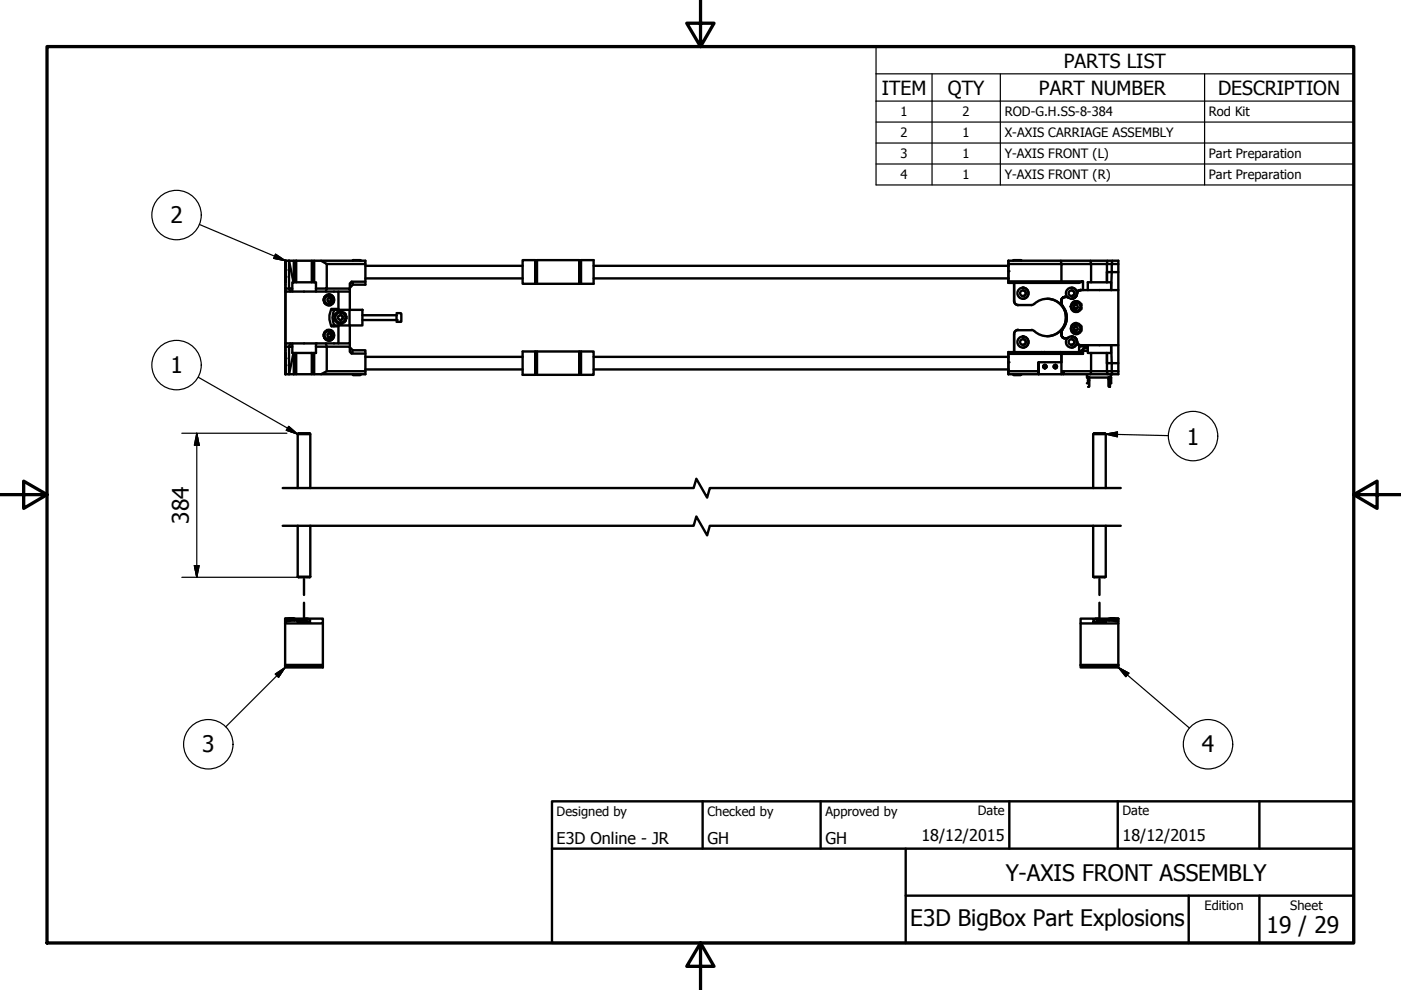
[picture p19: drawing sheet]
<svg xmlns="http://www.w3.org/2000/svg" width="297mm" height="210mm" viewBox="0 0 297 210" stroke-linecap="round" stroke-linejoin="round" font-family="sans-serif">
<defs><g id="words">
<g font-size="4.8">
<text x="36.1" y="47.3">2</text>
<text x="36.1" y="79.2">1</text>
<text x="251.7" y="94.3">1</text>
<text x="40.1" y="111.1" transform="rotate(-90 40.1 111.1)">384</text>
<text x="42.9" y="159.5">3</text>
<text x="254.8" y="159.5">4</text>
<text x="213.2" y="186.8">Y-AXIS FRONT ASSEMBLY</text>
<text x="193" y="196.3">E3D BigBox Part Explosions</text>
<text x="268.5" y="197.8">19 / 29</text>
</g>
<g font-size="4.1">
<text x="225.6" y="14.3">PARTS LIST</text>
<text x="186.9" y="20">ITEM</text>
<text x="201" y="20.1">QTY</text>
<text x="220.3" y="20">PART NUMBER</text>
<text x="258.3" y="20.1">DESCRIPTION</text>
</g>
<g font-size="3.4">
<text x="118" y="178.9">E3D Online - JR</text>
<text x="150" y="178.9">GH</text>
<text x="175" y="178.9">GH</text>
<text x="195.4" y="178.3">18/12/2015</text>
<text x="238" y="178.3">18/12/2015</text>
</g>
<g font-size="2.7">
<text x="190.9" y="24.7">1</text>
<text x="190.9" y="29.1">2</text>
<text x="204.1" y="24.7">2</text>
<text x="204.1" y="29.1">1</text>
<text x="213" y="24.7">ROD-G.H.SS-8-384</text>
<text x="213" y="29.1">X-AXIS CARRIAGE ASSEMBLY</text>
<text x="256.3" y="24.7">Rod Kit</text>
<text x="190.9" y="33.6">3</text>
<text x="204.1" y="33.6">1</text>
<text x="213" y="33.6">Y-AXIS FRONT (L)</text>
<text x="256.3" y="33.6">Part Preparation</text>
<text x="190.9" y="37.9">4</text>
<text x="204.1" y="38">1</text>
<text x="213" y="38">Y-AXIS FRONT (R)</text>
<text x="256.3" y="38">Part Preparation</text>
<text x="118" y="173">Designed by</text>
<text x="150" y="173">Checked by</text>
<text x="175" y="173">Approved by</text>
<text x="207.3" y="172.9">Date</text>
<text x="238" y="172.9">Date</text>
<text x="255.4" y="193">Edition</text>
<text x="273.6" y="193">Sheet</text>
</g>
</g></defs>
<!-- layer: Tweak Trail (ISO) -->
<g fill="none" stroke="#000" stroke-width=".51">
<path d="M60.5 55.3v5.9h.8l.2 .6M61.3 55.3h1v4.6M61.3 55.3v5.9h.7M61.3 55.3h-.8v24M61.3 55.3l.9 4.6M62.3 55.3h3.8M62.8 55.3v4.6M66.1 59.9v-4.6h.5v4.6M66.6 55.3h10.9v.7h-8.2M68.1 55.3l1.2 .7M69.3 56v5.2h-2.3M74.5 59.7l-.3 .4v1.1"/>
<path d="M74.9 55.2h1.5l.1 .1M74.9 55.2l-.2 .1M77.5 56v4.4h-2.7l-.3-.7h3M77.5 59h33.3M77.5 56.4h33.3M110.8 55.2h2.7v5h-2.7zM113.5 55.3h.4M113.9 55.2h8.9v5h-8.9zM122.8 55.3h.4M123.2 55.2h2.7v5h-2.7zM125.9 59h87.9M125.9 56.4h87.9"/>
<path d="M213.8 55.3h23.3v24h-23.3v-4.7h7M213.8 60v-.3h11.2v.3M213.8 55.3v4.4M213.8 55.3v4.7M214.8 55.3l.1-.1h1.5l.2 .1M215 60v3.9M224.9 55.3l.1 .7h-11.2M229.6 59.7v1.8M231.2 55.3l.1 .7h-6.3v3.7h4.6l-.8 .3h-15M231.3 59.9v-3.9h3.4v1.7h1l-.1 3.8v-1.6h-5v1.6M234.7 57.7v2.2M234.8 55.3l-.1 .7h1l.1-.7"/>
<path d="M237.1 56h-1.4v1.7h1.4M60.5 61.8h11.3v3.7h-1.5a4 4 0 0 0 0 3.7h1.5v3.6h-11.3zM60.5 74.8v4.5zM61.5 72.8l-.2 .7h-.8v5.8h.8v-5.8h.7M62 61.8v-1.9h5v1.9M62 72.8v2h5v-2M62.2 74.8l-.9 4.5h1M62.3 74.8v4.5M62.8 74.8v4.5h-.5M62.8 79.3h3.3M66.1 74.8v4.5h.5v-4.5M67 73.5h2.3v5.2"/>
<path d="M68.7 63.4v.3M68.7 70.9v.4M68.8 64.1h.1M68.8 63.1h.1M68.8 71.6h.1M68.8 70.6h.1M68.8 64.1l.2 .3M68.8 63.4h-.2v.3h.2M68.8 70.9h-.2l.1 .4M68.8 71.6l.2 .3M68.8 71.2l-.1 .1M69 62.8l-.2 .3"/>
<path d="M69 62.8l.1 .1M69 70.3l-.2 .3M69 70.3l.1 .1M69.1 61.8l.2-.6h4.9v.6M69.1 72.8l.2 .7h4.9v1.1l.3 .4M69.1 64.3l-.1 .1M69.1 71.8l-.1 .1M69.3 64.6v-.2v.2M69.3 62.6h.1M69.3 72v-.1v.1M69.3 70.1h.1M69.3 64.6h.1"/>
<path d="M69.3 64.6h.4M69.3 72h.1M69.3 72l.4 .1M69.7 62.4a1.18 1.18 0 0 1 1.1 1.2 1.18 1.18 0 0 1-1.1 1.1M69.7 69.9a1.14 1.14 0 0 1 1.1 1.2 1.14 1.14 0 0 1-1.1 1.1M69.7 70.1a.92 .92 0 0 0-.9 1 .92 .92 0 0 0 .9 .9M69.7 70.1a.93 .93 0 0 1 1 1 .93 .93 0 0 1-1 .9M69.7 62.6a.92 .92 0 0 0-.9 1 .92 .92 0 0 0 .9 .9M69.7 62.6a.93 .93 0 0 1 1 1 .93 .93 0 0 1-1 .9M69.7 62.6h-.4M69.7 62.6h.1M69.7 64.5v.1"/>
<path d="M69.7 70.1h.1M69.7 72v.1M69.7 70.1h-.4M69.7 70.6l.5 .2 .1 .5-.4 .2-.4-.1-.1-.5zM69.7 63.1l.5 .2 .1 .4-.4 .3-.4-.1-.1-.5zM69.7 70.6l.4 .2M69.7 63.2l.4 .1M70 64.5h.1M70 62.6h.1M70 72h.1M70 70.1h.1M70 62.6l.3 .2"/>
<path d="M70 70.1l.3 .2M70.2 70.8v.5h.1M70.2 63.3v.4h.1M70.2 65.7h3.9M70.2 69h3.9M70.2 71.3l-.4 .2M70.2 63.7l-.4 .3M70.3 64.4l-.3 .2M70.3 71.9l-.3 .1M70.9 65.7a3.3 3.3 0 0 0 0 3.3M71 66.6l.2 .2M71 66.7l-.1 .4 .2 .1"/>
<path d="M71.1 67.5h-.2l.1 .5M71.2 67.9l-.2 .1M71.3 66.3l.2 .2M71.3 68.3l.4 .2M71.3 66.3l.4-.2 .1 .2M71.5 68.2l-.2 .2M71.7 67l.5-.2 .4 .2v.6l-.4 .3-.5-.3zM71.8 61.8h2.4M71.8 68.4l-.1 .2M72.2 66.2a1.13 1.13 0 0 0-1.2 1.4 1.13 1.13 0 0 0 1.6 .7 1.13 1.13 0 0 0 .4-1.7l-.8-.3M72.2 66l.4 .1M72.2 68.4v.3z"/>
<path d="M72.2 66.3v-.3v.3M72.2 66.8l.4 .2v.6l-.4 .3M72.5 68.4l.1 .2M72.6 68.5l-.4 .1M72.6 66.1l-.1 .2M72.8 68.2l.2 .2M73 66.3l.3 .4M73 66.3l-.2 .2M73.1 67.9l.2 .1M73.2 67.2l.2-.1 .1 .1-.1 .3h-.2M73.3 68l-.3 .3M73.3 66.6l-.2 .2"/>
<path d="M74.1 65.7h2.7v3.3h-2.7zM74.2 69v3.8h-2.4M74.2 61.8v3.9M74.2 72.8v.7M74.2 73.6l.6 .7M74.7 79.3l.2 .2M74.8 74.3h2.7v5h-10.9M74.8 74.3l-.3 .7h3M74.8 60.4l-.6 .7M74.9 79.5h1.5M76.5 79.3l-.1 .2M76.8 66.8h7.3"/>
<path d="M77.5 78.7h-8.2l-1.2 .6M77.5 78.3h33.3M77.5 75.7h33.3M84.1 66.4l1 .1v1.7h-1M84.1 66.8v1.1h-7.3M110.8 74.5h2.7v5h-2.7zM113.5 79.4h.4M113.5 74.6h.4M113.5 60.1h.4M113.9 74.5h8.9v5h-8.9zM122.8 79.4h.4M122.8 74.6h.4"/>
<path d="M122.8 60.1h.4M123.2 74.5h2.7v5h-2.7zM125.9 78.3h87.9M125.9 75.7h87.9M214.8 79.3l.1 .2M214.9 79.5h1.5M215 63.8a.86 .86 0 0 0 .9 .9M215.8 64.7h2.9M215.8 70h2.9M215.9 69.9a.86 .86 0 0 0-.9 .9v3.8M216.6 79.3l-.2 .2M216.9 61.6a.6 .6 0 0 1 .6 .6 .6 .6 0 0 1-.6 .6"/>
<path d="M216.9 71.9a.6 .6 0 0 1 .6 .6 .6 .6 0 0 1-.6 .6M216.9 71.3a1.17 1.17 0 0 1 1.2 1.2 1.17 1.17 0 0 1-1.2 1.2M216.9 61a1.17 1.17 0 0 1 1.2 1.2 1.17 1.17 0 0 1-1.2 1.1M218.7 69.9l.6 .3M219.3 64.4l-.6 .3M219.3 64.4a4 4 0 0 1 5.8 .4M220.2 76.8h4.8v-1.8h-11.2v3.7h6.4v.6v-2.5v1.9M221.5 74.6l-.7 .2v-.2h8l.8 .4h-4.6M221.5 77.4l.3 .3-.3 .3M221.5 77.4a.35 .35 0 0 1 .4 .3 .35 .35 0 0 1-.4 .4M222 63.3a4 4 0 0 1 4 4 4 4 0 0 1-4 4M223.7 77.4l.3 .3-.3 .3"/>
<path d="M223.7 77.4a.35 .35 0 0 1 .4 .3 .35 .35 0 0 1-.4 .4M225 74.6v.4M225 75v4.3l.5-.6M225.1 69.9a4 4 0 0 1-5.8 .3M225.1 71a.93 .93 0 0 0 .7 .7 .93 .93 0 0 0 1-.3 1.17 1.17 0 0 1 1.5 1.1M225.1 63.3l.6-.3a.65 .65 0 0 0-.6 .6zM225.1 64.4v.2a4.1 4.1 0 0 1 0 5.5v.2M225.1 63.6v1.1zM225.1 69.9v1.1v-1.1M225.1 64.7a4.2 4.2 0 0 1 0 5.2M225.1 71v-.7v.7M225.1 64.4v-.8v.8"/>
<path d="M225.1 71.1a.67 .67 0 0 0 .7 .6M225.8 63a.67 .67 0 0 0-.7 .6M226.5 71.6a1.17 1.17 0 0 0 .2 2 1.17 1.17 0 0 0 1.6-1.1M227.2 61.6a.6 .6 0 0 1 .6 .6 .6 .6 0 0 1-.6 .6M227.2 71.9a.6 .6 0 0 1 .6 .6 .6 .6 0 0 1-.6 .6M227.2 61a1.17 1.17 0 0 1 1.1 1.2 1.17 1.17 0 0 1-1.1 1.1 1.18 1.18 0 0 0 1.1-1.2M227.2 69a1.13 1.13 0 0 1 1.7-.2 1.13 1.13 0 0 1 0 1.7 1.13 1.13 0 0 1-1.7-.2l-.2-.6zM227.6 70.4v.1M227.6 69.5l.4-.3 .4 .2 .1 .4-.3 .3-.5-.2zM227.6 69.5l.2 .4h-.1M227.6 64.8l.4-.2 .4 .1 .1 .5-.3 .3-.5-.2zM227.6 64.8l.2 .5h-.1"/>
<path d="M227.8 69.9l.4 .2M227.8 65.3l.4 .1M227.9 65.9l.3 .1M227.9 70.6h.3M228.1 69.3l-.4 .2M228.1 64.6l-.4 .2M228.2 64v.1zM228.2 65.9h.1M228.2 68.7h.1M228.2 70.6h.1M228.2 63.9a1.14 1.14 0 0 0-1.1 1.1 1.14 1.14 0 0 0 1.1 1.1M228.2 68.5a1.18 1.18 0 0 0-1.1 1.2 1.18 1.18 0 0 0 1.1 1.1"/>
<path d="M228.2 64l-.3 .1M228.2 68.7h-.3M228.3 72.5a.66 .66 0 0 0 .7 .7M228.3 62.1a1.16 1.16 0 0 1-.7 1.2 1.16 1.16 0 0 1-1.3-.3h-.6a.65 .65 0 0 0-.6 .6M228.3 72.5a1.06 1.06 0 0 0-1.1-1.2 1.17 1.17 0 0 1 1.1 1.2 1.17 1.17 0 0 1-1.1 1.2M228.3 72.5l.2 .5 .5 .2M228.5 70.6l.4-.1zM228.5 64l.4 .2M228.5 65.9l.4-.1zM228.5 64v.2M228.5 65.9h.1M228.5 68.7v.1"/>
<path d="M228.5 70.5v.1M228.5 68.7l.4 .2M228.8 65.7h.1M228.8 70.3v.1M228.9 64.2h.1M228.9 68.9h.1M229 69.2h.1M229 70.1h.1M229 65.4l.1 .1M229 61.5a.67 .67 0 0 0-.7 .7 1.17 1.17 0 0 0-1.6-1.1 1.17 1.17 0 0 0-.2 2M229 61.5h8.1M229 61.5a.65 .65 0 0 0-.7 .6"/>
<path d="M229 73.2h8.1M229.1 64.5l-.1 .1M229.1 64.5l.1 .3M229.1 69.2l.1 .3M229.2 64.8h.1M229.2 65.2h.1M229.2 69.5h.1M229.2 69.8h.1M229.2 65.2l-.1 .3M229.2 69.8l-.1 .3M229.6 73.2v.2M229.6 74.4v.6"/>
<path d="M230.4 79.5l.1 .5h.2v1.3v-1.3h-.3M230.6 73.2v1.6h5v-1.6l.1 3.8h-1v-2.2v3.9h-3.4l-.1 .6M230.6 73.8h-.7l-.6 .6M230.6 73.4h-1.8v1h1.8M230.8 79.9l.1 .1M231.3 74.8v3.9h-5.8v.6M234.8 79.3l-.1-.6h1l.1 .6M235.2 79.9l-.2 .1M235.6 79.3l-.1 .6-.2 .1v2h-.1a1.31 1.31 0 0 1-.2-1.3v-.7M237.1 77h-1.4v1.7h1.4M63.1 92l.2-.1h2.4l.1 .1zM63.1 92v11.5"/>
<path d="M65.8 92v11.5M230.4 81.3h.3M230.9 80v1.2a.54 .54 0 0 1-.2 .8M230.9 80h4.1M231.8 92v11.5M232 91.9h2.3l.1 .1h-2.6zM234.4 92v11.5M235.3 80h.3v1.3h-.3M63.1 111.5v10.8M65.8 111.5v10.8M231.8 111.5v10.8M234.4 111.5v10.8"/>
<path d="M60.5 131.7l2.7-.2v.4h2.5v-.4l-.5-.3h3.3v1h-8zM60.5 131.2h1.8h-1.8v.5M60.5 132.2v8.8h8h-8v.5h8v-9.3M62.3 131.2h2.5l.2 .2M62.4 131.6v-.4l.5 .4M62.9 131.5l2.1-.1v.5M63.1 122.3l.2 .1h2.4l.1-.1M63.1 122.3h2.7M63.6 131.5v.4M64.8 131.2h.2M65.2 131.2h-.2v.2M229.1 132.2v8.8h8h-8v.5h8v-9.3"/>
<path d="M229.1 131.2h3.3l-.6 .3v.4h2.6v-.4l2.7 .2v.5h-8zM231.8 122.3l.2 .1h2.3l.1-.1M231.8 122.3h2.6M232.4 131.2h.2v.2M232.5 131.9v-.5l1.4 .1v.4M232.6 131.2h.2M233.9 131.5h.7M234.6 131.5l.5-.3v.4M234.6 131.5v.1M235.3 131.2h-2.5l-.3 .2M237.1 131.2h-1.8h1.8v.5"/>
<circle cx="69.7" cy="71.1" r="1.13"/>
<circle cx="69.7" cy="63.6" r="1.13"/>
<circle cx="216.9" cy="62.2" r="1.17"/>
<circle cx="216.9" cy="72.5" r="1.17"/>
<circle cx="216.9" cy="72.5" r=".6"/>
<circle cx="216.9" cy="62.2" r=".6"/>
<circle cx="221.5" cy="77.7" r=".35"/>
<circle cx="221.5" cy="77.7" r=".29"/>
<circle cx="223.7" cy="77.7" r=".35"/>
<circle cx="223.7" cy="77.7" r=".29"/>
<circle cx="227.2" cy="72.5" r=".6"/>
<circle cx="227.2" cy="62.2" r=".6"/>
<circle cx="228.1" cy="65" r=".93"/>
<circle cx="228.1" cy="69.7" r=".93"/>
<circle cx="228.2" cy="65" r="1.15"/>
</g>
<g fill="#000">
<circle cx="60.5" cy="58.7" r=".25"/>
<circle cx="60.5" cy="57.2" r=".25"/>
<circle cx="60.5" cy="55.3" r=".25"/>
<circle cx="213.8" cy="57.5" r=".25"/>
<circle cx="234.7" cy="57.7" r=".25"/>
<circle cx="60.5" cy="77.4" r=".25"/>
<circle cx="60.5" cy="61.8" r=".25"/>
<circle cx="60.5" cy="76" r=".25"/>
<circle cx="60.5" cy="72.8" r=".25"/>
<circle cx="69" cy="62.8" r=".25"/>
<circle cx="69" cy="71.9" r=".25"/>
<circle cx="69" cy="70.3" r=".25"/>
<circle cx="69" cy="64.4" r=".25"/>
<circle cx="69.7" cy="64.6" r=".25"/>
<circle cx="69.7" cy="70.1" r=".25"/>
<circle cx="69.7" cy="62.6" r=".25"/>
<circle cx="69.7" cy="72.1" r=".25"/>
<circle cx="70" cy="64.6" r=".25"/>
<circle cx="70" cy="62.6" r=".25"/>
<circle cx="70" cy="72" r=".25"/>
<circle cx="70" cy="70.1" r=".25"/>
<circle cx="70.3" cy="62.8" r=".25"/>
<circle cx="70.3" cy="64.4" r=".25"/>
<circle cx="70.3" cy="71.9" r=".25"/>
<circle cx="70.3" cy="70.3" r=".25"/>
<circle cx="71.7" cy="68.6" r=".25"/>
<circle cx="72.2" cy="66" r=".25"/>
<circle cx="72.2" cy="66.3" r=".25"/>
<circle cx="72.2" cy="68.4" r=".25"/>
<circle cx="84.1" cy="67.9" r=".25"/>
<circle cx="213.8" cy="76.8" r=".25"/>
<circle cx="225.1" cy="69.9" r=".25"/>
<circle cx="225.7" cy="63" r=".25"/>
<circle cx="225.7" cy="71.7" r=".25"/>
<circle cx="227.6" cy="65.8" r=".25"/>
<circle cx="227.6" cy="70.5" r=".25"/>
<circle cx="227.6" cy="64.2" r=".25"/>
<circle cx="227.6" cy="68.9" r=".25"/>
<circle cx="227.9" cy="70.6" r=".25"/>
<circle cx="227.9" cy="68.7" r=".25"/>
<circle cx="228.2" cy="70.6" r=".25"/>
<circle cx="228.2" cy="66" r=".25"/>
<circle cx="228.9" cy="70.5" r=".25"/>
<circle cx="228.9" cy="65.8" r=".25"/>
<circle cx="228.9" cy="64.2" r=".25"/>
<circle cx="228.9" cy="68.9" r=".25"/>
<circle cx="229" cy="61.5" r=".25"/>
<circle cx="229" cy="73.2" r=".25"/>
<circle cx="229.1" cy="70.1" r=".25"/>
<circle cx="229.1" cy="64.5" r=".25"/>
<circle cx="229.1" cy="65.5" r=".25"/>
<circle cx="229.1" cy="69.2" r=".25"/>
<circle cx="234.7" cy="77" r=".25"/>
</g>
<!-- layer: Visible (ISO) -->
<path d="M64.5 122.8v3.3M64.5 127.8v3.4M233.1 122.8v3.3M233.1 127.8v3.4" fill="none" stroke="#000" stroke-width=".51"/>
<!-- layer: Symbol (ISO) -->
<path d="M59.9 111.5h87.2l.5-2 2.3 4 .6-2h87.1M59.9 103.5h87.2l.5-2 2.3 4 .6-2h87.1" fill="none" stroke="#000" stroke-width=".51"/>
<!-- layer: Border (ISO) -->
<g fill="none" stroke="#000" stroke-width=".25">
<path d="M185.7 15.7v-5.8h101.3v5.8M185.7 15.7h101.3v5.7M185.7 15.7v23.5h101.3v-17.8M197.6 15.7v23.5M212.1 15.7v23.5M255.4 15.7v23.5M185.7 21.4h101.3M185.7 25.9h101.3M185.7 30.3h101.3M185.7 34.8h101.3M42.3 47.6l18.2 7.7M58.4 53.9l2.1 1.4-2.5-.5z"/>
<path d="M42 80l21.1 12M61.2 90.4l1.9 1.6-2.4-.8zM234.4 92l2.5-.4v1zM234.4 92l13.3 .4M58.4 142.9l2.1-1.4-1.4 2.1zM60.5 141.5l-12.6 12.6M237.1 141.5l2.2 1.2-.6 .8zM237.1 141.5l15.1 12.8"/>
<circle cx="37.4" cy="45.6" r="5.2"/>
<circle cx="37.4" cy="77.4" r="5.2"/>
<circle cx="253" cy="92.5" r="5.2"/>
<circle cx="44.2" cy="157.8" r="5.2"/>
<circle cx="256.1" cy="157.8" r="5.2"/>
</g>
<path d="M148.5 -.1v10l-2.9-5h5.8l-2.9 5M10 9.9h277v190h-277zM0 104.9h10l-5-2.9v5.8l5-2.9M287 104.9l5 2.9v-5.8l-5 2.9h10M148.5 199.9l2.9 5h-5.8l2.9-5v10" fill="none" stroke="#000" stroke-width=".7"/>
<!-- layer: Title (ISO) -->
<path d="M117 169.9h170v30h-170zM117 179.9h170M149 169.9v10M174 169.9v10M192 179.9v20M214 169.9v10M237 169.9v10M267 169.9v10M192 189.9h95M252 189.9v10M267 189.9v10" fill="none" stroke="#000" stroke-width=".51"/>
<!-- layer: Dimension (ISO) -->
<path d="M38.5 91.9h22.3M41.7 91.9l.5 2.5h-1zM41.7 91.9v30.5M63.1 91.9h.2M41.2 119.9h1l-.5 2.5zM38.5 122.4h24.8" fill="none" stroke="#000" stroke-width=".25"/>
<path d="M41.7 91.9l.5 2.5zM41.7 91.9l.5 2.5h-1zM41.2 119.9l.5 2.5zM41.2 119.9h1l-.5 2.5z" fill="#000" stroke="#000" stroke-width=".25"/>
<!-- layer: Border (ISO) -->
<path d="M58 54.8l2.5 .5zM58.4 53.9l2.1 1.4-2.5-.5zM60.7 91.2l2.4 .8zM61.2 90.4l1.9 1.6-2.4-.8zM234.4 92l2.5-.4zM234.4 92l2.5-.4v1zM60.5 141.5l-1.4 2.1zM58.4 142.9l2.1-1.4-1.4 2.1zM237.1 141.5l2.2 1.2zM237.1 141.5l2.2 1.2-.6 .8z" fill="#000" stroke="#000" stroke-width=".25"/>
<use href="#words"/>
</svg>
